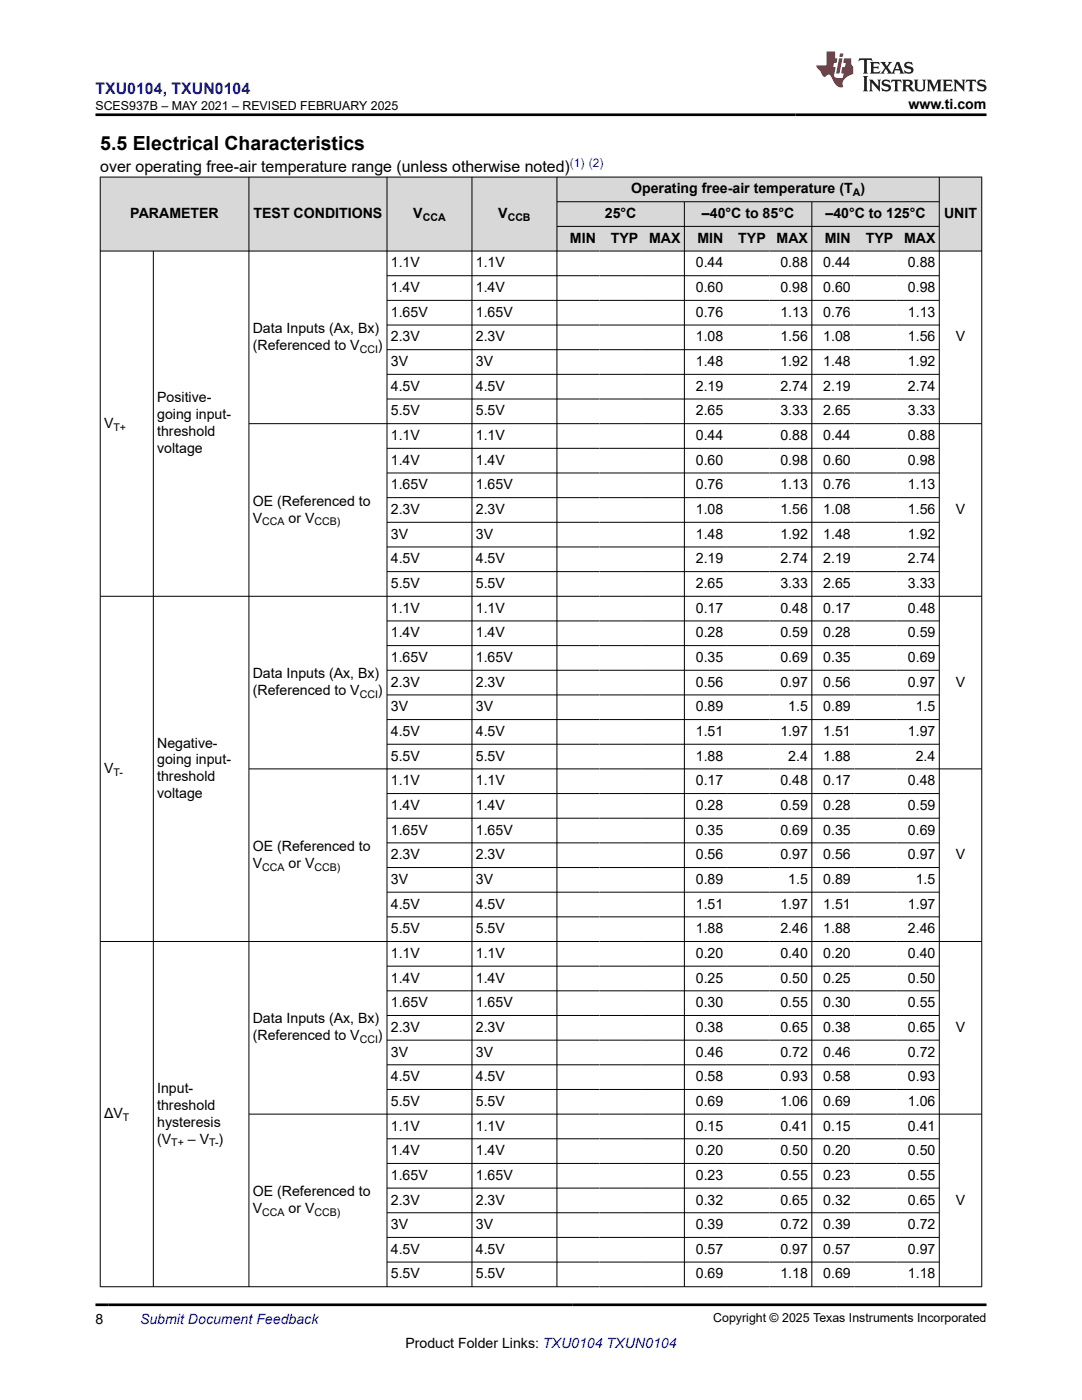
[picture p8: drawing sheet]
<svg xmlns="http://www.w3.org/2000/svg" width="216mm" height="279mm" viewBox="0 0 216 279" stroke-linecap="round" stroke-linejoin="round" font-family="sans-serif">
<defs><g id="words">
<text font-size="3.9" x="20" y="29.9">5.5 Electrical Characteristics</text>
<text font-size="3.2" fill="#00f" x="19.1" y="18.7">TXU0104, TXUN0104</text>
<text font-size="3.2" x="20" y="34.3">over operating free-air temperature range (unless otherwise noted)</text>
<g font-size="2.8">
<text x="181.3" y="21.8">www.ti.com</text>
<text x="125.9" y="38.6">Operating free-air temperature (T )</text>
<text x="26" y="43.5">PARAMETER</text>
<text x="50.6" y="43.5">TEST CONDITIONS</text>
<text x="82.5" y="43.5">V</text>
<text x="99.4" y="43.5">V</text>
<text x="120.7" y="43.5">25°C</text>
<text x="140.1" y="43.5">–40°C to 85°C</text>
<text x="164.7" y="43.5">–40°C to 125°C</text>
<text x="188.4" y="43.5">UNIT</text>
<text x="78" y="53.4">1.1V</text>
<text x="94.9" y="53.4">1.1V</text>
<text x="113.7" y="48.5">MIN</text>
<text x="121.9" y="48.5">TYP</text>
<text x="129.5" y="48.5">MAX</text>
<text x="138.8" y="53.4">0.44</text>
<text x="139.2" y="48.5">MIN</text>
<text x="147.3" y="48.5">TYP</text>
<text x="155" y="48.5">MAX</text>
<text x="155.7" y="53.4">0.88</text>
<text x="164.3" y="53.4">0.44</text>
<text x="164.6" y="48.5">MIN</text>
<text x="172.8" y="48.5">TYP</text>
<text x="180.4" y="48.5">MAX</text>
<text x="181.2" y="53.4">0.88</text>
<text x="78" y="58.3">1.4V</text>
<text x="94.9" y="58.3">1.4V</text>
<text x="138.8" y="58.3">0.60</text>
<text x="155.7" y="58.3">0.98</text>
<text x="164.3" y="58.3">0.60</text>
<text x="181.2" y="58.3">0.98</text>
<text x="78" y="63.2">1.65V</text>
<text x="94.9" y="63.2">1.65V</text>
<text x="138.8" y="63.2">0.76</text>
<text x="155.7" y="63.2">1.13</text>
<text x="164.3" y="63.2">0.76</text>
<text x="181.2" y="63.2">1.13</text>
<text x="50.4" y="66.4">Data Inputs (Ax, Bx)</text>
<text x="50.4" y="69.8">(Referenced to V</text>
<text x="75.4" y="69.8">)</text>
<text x="78" y="68.1">2.3V</text>
<text x="94.9" y="68.1">2.3V</text>
<text x="138.8" y="68.1">1.08</text>
<text x="155.7" y="68.1">1.56</text>
<text x="164.3" y="68.1">1.08</text>
<text x="181.2" y="68.1">1.56</text>
<text x="190.7" y="68.1">V</text>
<text x="78" y="73.1">3V</text>
<text x="78" y="78">4.5V</text>
<text x="94.9" y="73.1">3V</text>
<text x="94.9" y="78">4.5V</text>
<text x="138.8" y="73.1">1.48</text>
<text x="138.8" y="78">2.19</text>
<text x="155.7" y="73.1">1.92</text>
<text x="155.7" y="78">2.74</text>
<text x="164.3" y="73.1">1.48</text>
<text x="164.3" y="78">2.19</text>
<text x="181.2" y="73.1">1.92</text>
<text x="181.2" y="78">2.74</text>
<text x="31.4" y="80.3">Positive-</text>
<text x="31.4" y="83.7">going input-</text>
<text x="78" y="82.9">5.5V</text>
<text x="94.9" y="82.9">5.5V</text>
<text x="138.8" y="82.9">2.65</text>
<text x="155.7" y="82.9">3.33</text>
<text x="164.3" y="82.9">2.65</text>
<text x="181.2" y="82.9">3.33</text>
<text x="20.8" y="85.4">V</text>
<text x="31.4" y="87.1">threshold</text>
<text x="78" y="87.8">1.1V</text>
<text x="94.9" y="87.8">1.1V</text>
<text x="138.8" y="87.8">0.44</text>
<text x="155.7" y="87.8">0.88</text>
<text x="164.3" y="87.8">0.44</text>
<text x="181.2" y="87.8">0.88</text>
<text x="31.4" y="90.4">voltage</text>
<text x="78" y="92.7">1.4V</text>
<text x="94.9" y="92.7">1.4V</text>
<text x="138.8" y="92.7">0.60</text>
<text x="155.7" y="92.7">0.98</text>
<text x="164.3" y="92.7">0.60</text>
<text x="181.2" y="92.7">0.98</text>
<text x="50.4" y="100.9">OE (Referenced to</text>
<text x="78" y="97.7">1.65V</text>
<text x="94.9" y="97.7">1.65V</text>
<text x="138.8" y="97.7">0.76</text>
<text x="155.7" y="97.7">1.13</text>
<text x="164.3" y="97.7">0.76</text>
<text x="181.2" y="97.7">1.13</text>
<text x="50.4" y="104.3">V</text>
<text x="57.6" y="104.3">or V</text>
<text x="78" y="102.6">2.3V</text>
<text x="78" y="107.5">3V</text>
<text x="94.9" y="102.6">2.3V</text>
<text x="94.9" y="107.5">3V</text>
<text x="138.8" y="102.6">1.08</text>
<text x="138.8" y="107.5">1.48</text>
<text x="155.7" y="102.6">1.56</text>
<text x="155.7" y="107.5">1.92</text>
<text x="164.3" y="102.6">1.08</text>
<text x="164.3" y="107.5">1.48</text>
<text x="181.2" y="102.6">1.56</text>
<text x="181.2" y="107.5">1.92</text>
<text x="190.7" y="102.6">V</text>
<text x="78" y="112.4">4.5V</text>
<text x="94.9" y="112.4">4.5V</text>
<text x="138.8" y="112.4">2.19</text>
<text x="155.7" y="112.4">2.74</text>
<text x="164.3" y="112.4">2.19</text>
<text x="181.2" y="112.4">2.74</text>
<text x="78" y="117.4">5.5V</text>
<text x="94.9" y="117.4">5.5V</text>
<text x="138.8" y="117.4">2.65</text>
<text x="155.7" y="117.4">3.33</text>
<text x="164.3" y="117.4">2.65</text>
<text x="181.2" y="117.4">3.33</text>
<text x="78" y="122.3">1.1V</text>
<text x="94.9" y="122.3">1.1V</text>
<text x="138.8" y="122.3">0.17</text>
<text x="155.7" y="122.3">0.48</text>
<text x="164.3" y="122.3">0.17</text>
<text x="181.2" y="122.3">0.48</text>
<text x="78" y="127.2">1.4V</text>
<text x="94.9" y="127.2">1.4V</text>
<text x="138.8" y="127.2">0.28</text>
<text x="155.7" y="127.2">0.59</text>
<text x="164.3" y="127.2">0.28</text>
<text x="181.2" y="127.2">0.59</text>
<text x="50.4" y="135.3">Data Inputs (Ax, Bx)</text>
<text x="78" y="132.1">1.65V</text>
<text x="78" y="137">2.3V</text>
<text x="94.9" y="132.1">1.65V</text>
<text x="94.9" y="137">2.3V</text>
<text x="138.8" y="132.1">0.35</text>
<text x="138.8" y="137">0.56</text>
<text x="155.7" y="132.1">0.69</text>
<text x="155.7" y="137">0.97</text>
<text x="164.3" y="132.1">0.35</text>
<text x="164.3" y="137">0.56</text>
<text x="181.2" y="132.1">0.69</text>
<text x="181.2" y="137">0.97</text>
<text x="190.7" y="137">V</text>
<text x="50.4" y="138.7">(Referenced to V</text>
<text x="75.4" y="138.7">)</text>
<text x="78" y="142">3V</text>
<text x="94.9" y="142">3V</text>
<text x="138.8" y="142">0.89</text>
<text x="157.3" y="142">1.5</text>
<text x="164.3" y="142">0.89</text>
<text x="182.7" y="142">1.5</text>
<text x="31.4" y="149.2">Negative-</text>
<text x="78" y="146.9">4.5V</text>
<text x="94.9" y="146.9">4.5V</text>
<text x="138.8" y="146.9">1.51</text>
<text x="155.7" y="146.9">1.97</text>
<text x="164.3" y="146.9">1.51</text>
<text x="181.2" y="146.9">1.97</text>
<text x="20.8" y="154.3">V</text>
<text x="31.4" y="152.6">going input-</text>
<text x="31.4" y="156">threshold</text>
<text x="78" y="151.8">5.5V</text>
<text x="94.9" y="151.8">5.5V</text>
<text x="138.8" y="151.8">1.88</text>
<text x="157.3" y="151.8">2.4</text>
<text x="164.3" y="151.8">1.88</text>
<text x="182.7" y="151.8">2.4</text>
<text x="31.4" y="159.3">voltage</text>
<text x="78" y="161.6">1.4V</text>
<text x="78" y="156.7">1.1V</text>
<text x="94.9" y="156.7">1.1V</text>
<text x="94.9" y="161.6">1.4V</text>
<text x="138.8" y="156.7">0.17</text>
<text x="138.8" y="161.6">0.28</text>
<text x="155.7" y="156.7">0.48</text>
<text x="155.7" y="161.6">0.59</text>
<text x="164.3" y="156.7">0.17</text>
<text x="164.3" y="161.6">0.28</text>
<text x="181.2" y="156.7">0.48</text>
<text x="181.2" y="161.6">0.59</text>
<text x="78" y="166.6">1.65V</text>
<text x="94.9" y="166.6">1.65V</text>
<text x="138.8" y="166.6">0.35</text>
<text x="155.7" y="166.6">0.69</text>
<text x="164.3" y="166.6">0.35</text>
<text x="181.2" y="166.6">0.69</text>
<text x="50.4" y="169.8">OE (Referenced to</text>
<text x="50.4" y="173.2">V</text>
<text x="57.6" y="173.2">or V</text>
<text x="78" y="171.5">2.3V</text>
<text x="94.9" y="171.5">2.3V</text>
<text x="138.8" y="171.5">0.56</text>
<text x="155.7" y="171.5">0.97</text>
<text x="164.3" y="171.5">0.56</text>
<text x="181.2" y="171.5">0.97</text>
<text x="190.7" y="171.5">V</text>
<text x="78" y="176.4">3V</text>
<text x="94.9" y="176.4">3V</text>
<text x="138.8" y="176.4">0.89</text>
<text x="157.3" y="176.4">1.5</text>
<text x="164.3" y="176.4">0.89</text>
<text x="182.7" y="176.4">1.5</text>
<text x="78" y="181.3">4.5V</text>
<text x="94.9" y="181.3">4.5V</text>
<text x="138.8" y="181.3">1.51</text>
<text x="155.7" y="181.3">1.97</text>
<text x="164.3" y="181.3">1.51</text>
<text x="181.2" y="181.3">1.97</text>
<text x="78" y="186.3">5.5V</text>
<text x="78" y="191.2">1.1V</text>
<text x="94.9" y="186.3">5.5V</text>
<text x="94.9" y="191.2">1.1V</text>
<text x="138.8" y="186.3">1.88</text>
<text x="138.8" y="191.2">0.20</text>
<text x="155.7" y="186.3">2.46</text>
<text x="155.7" y="191.2">0.40</text>
<text x="164.3" y="186.3">1.88</text>
<text x="164.3" y="191.2">0.20</text>
<text x="181.2" y="186.3">2.46</text>
<text x="181.2" y="191.2">0.40</text>
<text x="78" y="196.1">1.4V</text>
<text x="94.9" y="196.1">1.4V</text>
<text x="138.8" y="196.1">0.25</text>
<text x="155.7" y="196.1">0.50</text>
<text x="164.3" y="196.1">0.25</text>
<text x="181.2" y="196.1">0.50</text>
<text x="78" y="201">1.65V</text>
<text x="94.9" y="201">1.65V</text>
<text x="138.8" y="201">0.30</text>
<text x="155.7" y="201">0.55</text>
<text x="164.3" y="201">0.30</text>
<text x="181.2" y="201">0.55</text>
<text x="50.4" y="204.2">Data Inputs (Ax, Bx)</text>
<text x="50.4" y="207.6">(Referenced to V</text>
<text x="75.4" y="207.6">)</text>
<text x="78" y="205.9">2.3V</text>
<text x="94.9" y="205.9">2.3V</text>
<text x="138.8" y="205.9">0.38</text>
<text x="155.7" y="205.9">0.65</text>
<text x="164.3" y="205.9">0.38</text>
<text x="181.2" y="205.9">0.65</text>
<text x="190.7" y="205.9">V</text>
<text x="78" y="210.9">3V</text>
<text x="78" y="215.8">4.5V</text>
<text x="94.9" y="210.9">3V</text>
<text x="94.9" y="215.8">4.5V</text>
<text x="138.8" y="210.9">0.46</text>
<text x="138.8" y="215.8">0.58</text>
<text x="155.7" y="210.9">0.72</text>
<text x="155.7" y="215.8">0.93</text>
<text x="164.3" y="210.9">0.46</text>
<text x="164.3" y="215.8">0.58</text>
<text x="181.2" y="210.9">0.72</text>
<text x="181.2" y="215.8">0.93</text>
<text x="31.4" y="218.1">Input-</text>
<text x="31.4" y="221.5">threshold</text>
<text x="78" y="220.7">5.5V</text>
<text x="94.9" y="220.7">5.5V</text>
<text x="138.8" y="220.7">0.69</text>
<text x="155.7" y="220.7">1.06</text>
<text x="164.3" y="220.7">0.69</text>
<text x="181.2" y="220.7">1.06</text>
<text x="20.8" y="223.2">ΔV</text>
<text x="31.4" y="224.9">hysteresis</text>
<text x="78" y="225.6">1.1V</text>
<text x="94.9" y="225.6">1.1V</text>
<text x="138.8" y="225.6">0.15</text>
<text x="155.7" y="225.6">0.41</text>
<text x="164.3" y="225.6">0.15</text>
<text x="181.2" y="225.6">0.41</text>
<text x="31.4" y="228.2">(V</text>
<text x="37.5" y="228.2">– V )</text>
<text x="78" y="230.5">1.4V</text>
<text x="94.9" y="230.5">1.4V</text>
<text x="138.8" y="230.5">0.20</text>
<text x="155.7" y="230.5">0.50</text>
<text x="164.3" y="230.5">0.20</text>
<text x="181.2" y="230.5">0.50</text>
<text x="50.4" y="238.7">OE (Referenced to</text>
<text x="78" y="235.5">1.65V</text>
<text x="94.9" y="235.5">1.65V</text>
<text x="138.8" y="235.5">0.23</text>
<text x="155.7" y="235.5">0.55</text>
<text x="164.3" y="235.5">0.23</text>
<text x="181.2" y="235.5">0.55</text>
<text x="50.4" y="242.1">V</text>
<text x="57.6" y="242.1">or V</text>
<text x="78" y="240.4">2.3V</text>
<text x="78" y="245.3">3V</text>
<text x="94.9" y="240.4">2.3V</text>
<text x="94.9" y="245.3">3V</text>
<text x="138.8" y="240.4">0.32</text>
<text x="138.8" y="245.3">0.39</text>
<text x="155.7" y="240.4">0.65</text>
<text x="155.7" y="245.3">0.72</text>
<text x="164.3" y="240.4">0.32</text>
<text x="164.3" y="245.3">0.39</text>
<text x="181.2" y="240.4">0.65</text>
<text x="181.2" y="245.3">0.72</text>
<text x="190.7" y="240.4">V</text>
<text x="78" y="250.2">4.5V</text>
<text x="94.9" y="250.2">4.5V</text>
<text x="138.8" y="250.2">0.57</text>
<text x="155.7" y="250.2">0.97</text>
<text x="164.3" y="250.2">0.57</text>
<text x="181.2" y="250.2">0.97</text>
<text x="78" y="255.1">5.5V</text>
<text x="94.9" y="255.1">5.5V</text>
<text x="138.8" y="255.1">0.69</text>
<text x="155.7" y="255.1">1.18</text>
<text x="164.3" y="255.1">0.69</text>
<text x="181.2" y="255.1">1.18</text>
<text x="19.1" y="264.2">8</text>
<text x="80.9" y="269">Product Folder Links: TXU0104 TXUN0104</text>
</g>
<text font-size="2.8" fill="#00f" x="27.9" y="264.2">Submit Document Feedback</text>
<g font-size="2.5">
<text x="19.1" y="21.9">SCES937B – MAY 2021 – REVISED FEBRUARY 2025</text>
<text x="142.3" y="263.9">Copyright © 2025 Texas Instruments Incorporated</text>
</g>
<text font-size="2.4" fill="#00f" x="113.7" y="33.2">(1) (2)</text>
<g font-size="2.1">
<text x="170.2" y="39.2">A</text>
<text x="84.3" y="44.1">CCA</text>
<text x="101.3" y="44.1">CCB</text>
<text x="71.8" y="70.4">CCI</text>
<text x="22.6" y="85.9">T+</text>
<text x="52.3" y="104.8">CCA</text>
<text x="62.7" y="104.8">CCB)</text>
<text x="71.8" y="139.3">CCI</text>
<text x="22.6" y="154.8">T-</text>
<text x="52.3" y="173.7">CCA</text>
<text x="62.7" y="173.7">CCB)</text>
<text x="71.8" y="208.2">CCI</text>
<text x="24.5" y="223.7">T</text>
<text x="34.2" y="228.8">T+</text>
<text x="41.7" y="228.8">T-</text>
<text x="52.3" y="242.6">CCA</text>
<text x="62.7" y="242.6">CCB)</text>
</g>
</g></defs>
<g fill="#d8d8d8">
<path d="M20 35.3h175.9v5h-175.9z" fill-rule="evenodd"/>
<path d="M20.1 35.4h29.5v14.6h-29.5z" fill-rule="evenodd"/>
<path d="M49.7 35.4h27.5v14.6h-27.5z" fill-rule="evenodd"/>
<path d="M77.3 35.4h16.8v14.6h-16.8z" fill-rule="evenodd"/>
<path d="M94.2 35.4h16.9v14.6h-16.9z" fill-rule="evenodd"/>
<path d="M111.2 35.4h76.2v4.8h-76.2z" fill-rule="evenodd"/>
<path d="M187.5 35.4h8.3v14.6h-8.3z" fill-rule="evenodd"/>
<path d="M111.2 40.3h25.3v4.8h-25.3z" fill-rule="evenodd"/>
<path d="M136.6 40.3h25.3v4.8h-25.3z" fill-rule="evenodd"/>
<path d="M162.1 40.3h25.3v4.8h-25.3z" fill-rule="evenodd"/>
<path d="M111.2 45.2h8.4v4.8h-8.4z" fill-rule="evenodd"/>
<path d="M119.6 45.2h8.5v4.8h-8.5z" fill-rule="evenodd"/>
<path d="M128.1 45.2h8.4v4.8h-8.4z" fill-rule="evenodd"/>
<path d="M136.6 45.2h8.4v4.8h-8.4z" fill-rule="evenodd"/>
<path d="M145 45.2h8.5v4.8h-8.5z" fill-rule="evenodd"/>
<path d="M153.5 45.2h8.4v4.8h-8.4z" fill-rule="evenodd"/>
<path d="M162.1 45.2h8.4v4.8h-8.4z" fill-rule="evenodd"/>
<path d="M170.5 45.2h8.4v4.8h-8.4z" fill-rule="evenodd"/>
<path d="M178.9 45.2h8.5v4.8h-8.5z" fill-rule="evenodd"/>
</g>
<g fill="none" stroke="#000" stroke-width=".2">
<path d="M19.9 35.3h176.1M20 35.3v221.6M49.7 35.3v221.6M77.2 35.3v221.6M94.2 35.3v221.6M111.1 35.3v221.6M187.4 35.3v221.6M195.9 35.3v221.6M19.9 50.1h176.1M30.6 50.1v206.8M77.2 55h110.3M77.2 59.9h110.3"/>
<path d="M111.1 40.3h76.4M111.1 45.2h76.4M136.6 40.3v216.6M162 40.3v216.6M77.2 64.9h110.3M77.2 69.8h110.3M77.2 74.7h110.3M77.2 79.6h110.3M49.7 84.6h146.3M77.2 89.5h110.3M77.2 94.4h110.3M77.2 99.3h110.3"/>
<path d="M77.2 104.2h110.3M77.2 109.2h110.3M77.2 114.1h110.3M196 119h-176.1M77.2 123.9h110.3M77.2 128.8h110.3M77.2 133.8h110.3M77.2 138.7h110.3M49.7 153.4h146.3M77.2 143.6h110.3M77.2 148.5h110.3M77.2 158.4h110.3"/>
<path d="M77.2 163.3h110.3M77.2 168.2h110.3M77.2 173.1h110.3M77.2 178.1h110.3M77.2 183h110.3M77.2 192.8h110.3M77.2 197.7h110.3M196 187.9h-176.1M77.2 202.7h110.3M77.2 207.6h110.3M77.2 212.5h110.3M77.2 217.4h110.3"/>
<path d="M49.7 222.3h146.3M77.2 227.3h110.3M77.2 232.2h110.3M77.2 237.1h110.3M19.9 256.8h176.1M77.2 242h110.3M77.2 247h110.3M77.2 251.9h110.3"/>
</g>
<path d="M171.5 11.6l-.2 .6 .5-.2h.6v.1v2.2l-.2 .4h1l-.2-.4v-2.2v-.1h.5l.6 .2-.2-.6zM173.6 12.4l.2 .3v1.6l-.2 .4h1.9l.1-.6a1.08 1.08 0 0 1-1.3 .2v-.7h.6l.4 .2v-.7l-.4 .2h-.6v-.5l.2-.2a1 1 0 0 1 1 .3l-.1-.5zM175.7 12.4l.9 1.1-1 1.2h.9l-.2-.2 .5-.8 .4 .8-.2 .2h1.6l-.2-.2 .2-.5h.9l.1 .5-.1 .2h.9l-.2-.4-.8-1.9h-.5l-.9 2.1-.9-1.1 .9-1h-.8l.2 .2-.4 .6-.4-.6 .2-.2zM179 12.8l.4 1h-.7zM180.7 12.5a.65 .65 0 0 0-.2 .7 .65 .65 0 0 0 .6 .5l.6 .1 .1 .3a.79 .79 0 0 1-.7 .4 .79 .79 0 0 1-.7-.5l.1 .7 .2-.1a.93 .93 0 0 0 1.1 0 .93 .93 0 0 0 .4-.9 1.46 1.46 0 0 0-1.2-.6l-.1-.3a1.09 1.09 0 0 1 1.2 .2l-.2-.6-.1 .1-.5-.2zM172.2 15.2l.2 .4v2.2l-.2 .4h1l-.2-.4v-2.2l.2-.4zM173.4 15.9l.2 .4v1.5l-.2 .4h.8l-.3-.4 .1-1.3 1.6 1.8v-2l.2-.4h-.7l.1 .2 .1 1.1-1.2-1.3zM176.2 16a.65 .65 0 0 0-.2 .8 .65 .65 0 0 0 .6 .4l.6 .2 .1 .2a.79 .79 0 0 1-.7 .4 .79 .79 0 0 1-.7-.5l.1 .7 .2-.1a.93 .93 0 0 0 1.1 .1 .93 .93 0 0 0 .4-1 1.46 1.46 0 0 0-1.2-.5l-.1-.4a1.09 1.09 0 0 1 1.2 .2l-.1-.6-.2 .1-.5-.1zM177.9 15.9l-.1 .6a.63 .63 0 0 1 .8-.3v1.6l-.3 .4h1l-.2-.4v-1.6a.66 .66 0 0 1 .8 .3l-.1-.6zM180 15.9l.2 .4v1.5l-.2 .4h1l-.2-.2-.1-.7h.5l.1 .2a.79 .79 0 0 0 1.2 .6l-1-.9a.61 .61 0 0 0 .6-.6 .61 .61 0 0 0-.5-.7zM180.8 16.2h.1a.47 .47 0 0 1 .5 .1 .47 .47 0 0 1 .1 .5l-.1 .1-.7 .1zM182.3 15.9l.2 .2a2.27 2.27 0 0 0 .4 2 1.04 1.04 0 0 0 1.7-.7v-1.3l.2-.2h-.8l.2 .4v1.1a.6 .6 0 0 1-.6 .6 .6 .6 0 0 1-.6-.6v-1.1l.3-.4zM184.9 15.9l.2 .4v1.5l-.2 .4h.8l-.3-.4v-1.4l.9 1.9 .9-1.9v1.4l-.3 .4h1l-.2-.4v-1.5l.2-.4h-.8l-.7 1.5-.6-1.5zM188.1 15.9l.2 .4v1.5l-.2 .4h1.9l.1-.6a1.09 1.09 0 0 1-1.3 .2v-.7h.6l.4 .2v-.6l-.4 .2h-.6v-.6l.2-.1a1.01 1.01 0 0 1 1 .3l-.1-.6zM190.2 15.9l.3 .4v1.5l-.3 .4h.8l-.2-.4v-1.3l1.6 1.8v-2l.2-.4h-.7l.2 .2v1.1l-1.2-1.3zM192.8 15.9l-.1 .6a.63 .63 0 0 1 .8-.3v1.6l-.3 .4h1l-.2-.4v-1.6a.66 .66 0 0 1 .8 .3l-.1-.6zM195.2 16a.65 .65 0 0 0-.2 .8 .65 .65 0 0 0 .6 .4l.6 .2 .2 .2a.79 .79 0 0 1-.7 .4 .79 .79 0 0 1-.7-.5l.1 .7 .2-.1a.93 .93 0 0 0 1 .1 .93 .93 0 0 0 .5-1 1.46 1.46 0 0 0-1.3-.5v-.4a1.09 1.09 0 0 1 1.2 .2l-.2-.6-.2 .1-.5-.1z" fill="#231f20"/>
<path d="M164.9 10.3v2.7h-2l.1 .4 .8 1a.95 .95 0 0 0 1 .9 .59 .59 0 0 1 .5-.4 .59 .59 0 0 1 .5 .3l.4 .8a1.59 1.59 0 0 0 2.1 1.4 1.61 1.61 0 0 1 1-2.3l1-.3-.1-1.5a1.59 1.59 0 0 1-.3-1.7h-1.5l-.2 .9h.6l-.2 .9h-.5l-.2 .9v.3l.4 .1-.1 .9h-.7a.73 .73 0 0 1-1-.7l.3-1.5h-.5l.1-.9h.5l.2-.9h-.5v-1.3zM167.4 11.6l-.6 3.1h.7l.6-3.1zM167.6 10.7l-.1 .6h.7l.1-.6z" fill="#ed1c24"/>
<path d="M19.1 22.9h177.8M19.1 260.4h177.8" fill="none" stroke="#000" stroke-width=".53"/>
<use href="#words"/>
</svg>
